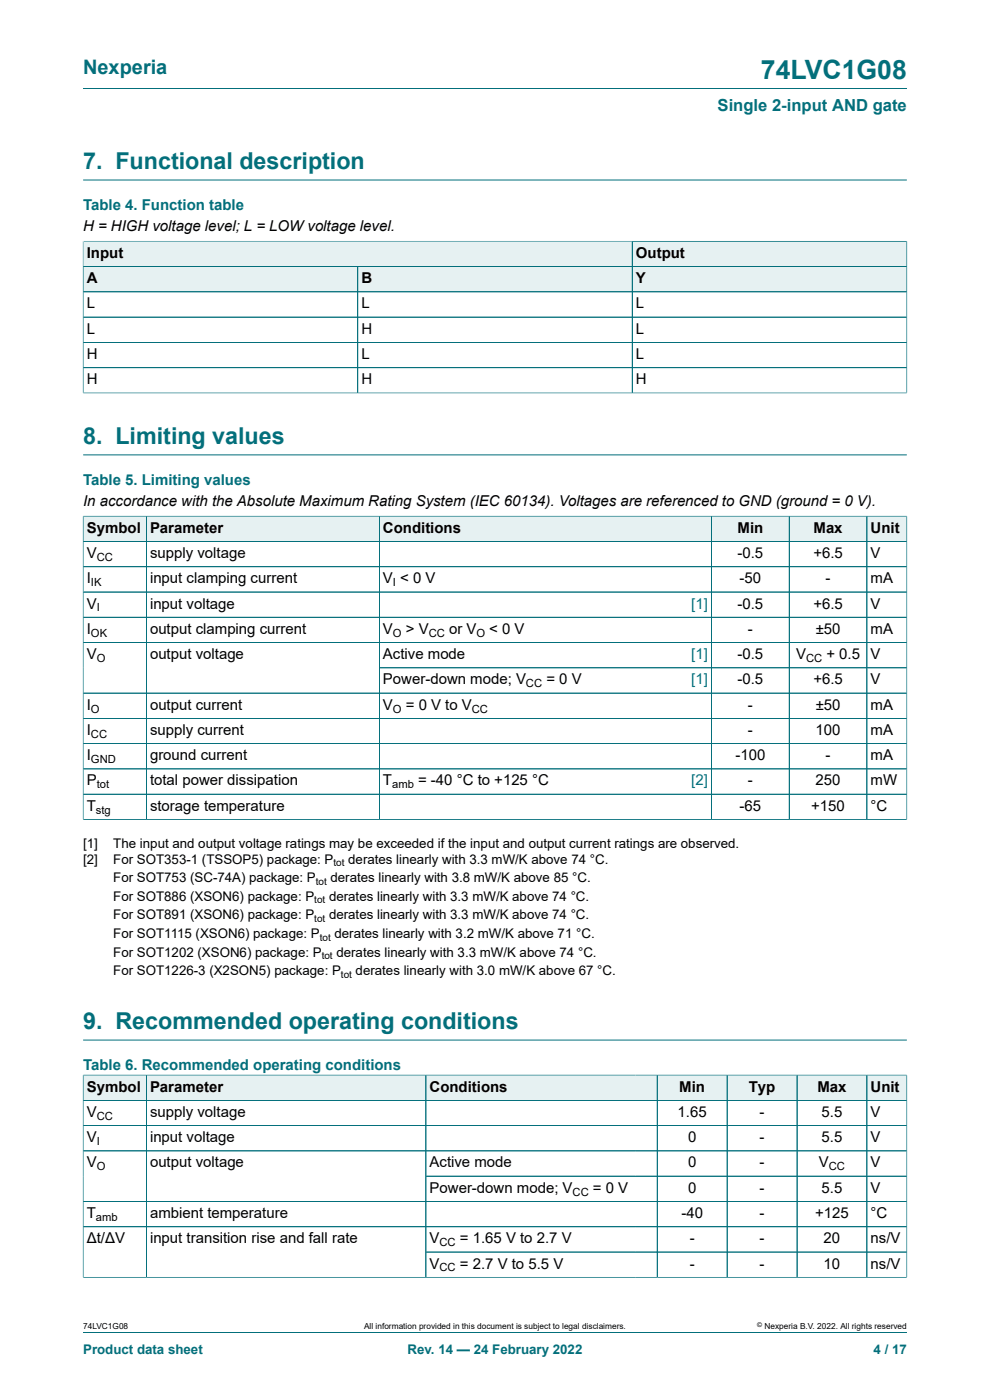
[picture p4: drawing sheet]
<svg xmlns="http://www.w3.org/2000/svg" width="210mm" height="297mm" viewBox="0 0 210 297" stroke-linecap="round" stroke-linejoin="round" font-family="sans-serif">
<defs><g id="words">
<text font-size="5.6" fill="#036f7b" x="161.4" y="16.8">74LVC1G08</text>
<g font-size="4.9" fill="#036f7b">
<text x="17.6" y="35.9">7. Functional description</text>
<text x="17.6" y="94.2">8. Limiting values</text>
<text x="17.6" y="218.3">9. Recommended operating conditions</text>
</g>
<text font-size="4.2" fill="#036f7b" x="17.6" y="15.6">Nexperia</text>
<text font-size="3.5" fill="#036f7b" x="152.2" y="23.7">Single 2-input AND gate</text>
<g font-size="3.2" fill="#036f7b">
<text x="17.6" y="44.5">Table 4. Function table</text>
<text x="17.6" y="102.8">Table 5. Limiting values</text>
<text x="17.6" y="227">Table 6. Recommended operating conditions</text>
</g>
<g font-size="3.2">
<text x="17.6" y="49.1">H = HIGH voltage level; L = LOW voltage level.</text>
<text x="18.4" y="54.7">Input</text>
<text x="134.9" y="54.7">Output</text>
<text x="18.4" y="60.1">A</text>
<text x="18.4" y="65.4">L</text>
<text x="76.7" y="60.1">B</text>
<text x="76.7" y="65.4">L</text>
<text x="134.9" y="60.1">Y</text>
<text x="134.9" y="65.4">L</text>
<text x="18.4" y="70.8">L</text>
<text x="76.7" y="70.8">H</text>
<text x="134.9" y="70.8">L</text>
<text x="18.4" y="76.1">H</text>
<text x="76.7" y="76.1">L</text>
<text x="134.9" y="76.1">L</text>
<text x="18.4" y="81.5">H</text>
<text x="76.7" y="81.5">H</text>
<text x="134.9" y="81.5">H</text>
<text x="17.6" y="107.4">In accordance with the Absolute Maximum Rating System (IEC 60134). Voltages are referenced to GND (ground = 0 V).</text>
<text x="18.4" y="113">Symbol</text>
<text x="31.8" y="113">Parameter</text>
<text x="81.2" y="113">Conditions</text>
<text x="156.5" y="113">Min</text>
<text x="172.6" y="113">Max</text>
<text x="184.7" y="113">Unit</text>
<text x="18.4" y="118.4">V</text>
<text x="31.8" y="118.4">supply voltage</text>
<text x="156.4" y="118.4">-0.5</text>
<text x="172.5" y="118.4">+6.5</text>
<text x="184.7" y="118.4">V</text>
<text x="18.4" y="123.7">I</text>
<text x="31.8" y="123.7">input clamping current</text>
<text x="81.2" y="123.7">V &lt; 0 V</text>
<text x="156.9" y="123.7">-50</text>
<text x="175.1" y="123.7">-</text>
<text x="184.7" y="123.7">mA</text>
<text x="18.4" y="129.1">V</text>
<text x="31.8" y="129.1">input voltage</text>
<text x="156.4" y="129.1">-0.5</text>
<text x="172.5" y="129.1">+6.5</text>
<text x="184.7" y="129.1">V</text>
<text x="18.4" y="134.5">I</text>
<text x="31.8" y="134.5">output clamping current</text>
<text x="81.2" y="134.5">V</text>
<text x="86.1" y="134.5">&gt; V</text>
<text x="95.2" y="134.5">or V</text>
<text x="103.8" y="134.5">&lt; 0 V</text>
<text x="158.7" y="134.5">-</text>
<text x="173" y="134.5">±50</text>
<text x="184.7" y="134.5">mA</text>
<text x="18.4" y="139.8">V</text>
<text x="31.8" y="139.8">output voltage</text>
<text x="81.2" y="139.8">Active mode</text>
<text x="156.4" y="139.8">-0.5</text>
<text x="168.9" y="139.8">V</text>
<text x="175.3" y="139.8">+ 0.5</text>
<text x="184.7" y="139.8">V</text>
<text x="81.2" y="145.2">Power-down mode; V</text>
<text x="115.9" y="145.2">= 0 V</text>
<text x="156.4" y="145.2">-0.5</text>
<text x="172.5" y="145.2">+6.5</text>
<text x="184.7" y="145.2">V</text>
<text x="18.4" y="150.5">I</text>
<text x="18.4" y="155.9">I</text>
<text x="31.8" y="150.5">output current</text>
<text x="31.8" y="155.9">supply current</text>
<text x="81.2" y="150.5">V</text>
<text x="86.1" y="150.5">= 0 V to V</text>
<text x="158.7" y="150.5">-</text>
<text x="158.7" y="155.9">-</text>
<text x="173" y="155.9">100</text>
<text x="173" y="150.5">±50</text>
<text x="184.7" y="150.5">mA</text>
<text x="184.7" y="155.9">mA</text>
<text x="18.4" y="161.3">I</text>
<text x="31.8" y="161.3">ground current</text>
<text x="156" y="161.3">-100</text>
<text x="175.1" y="161.3">-</text>
<text x="184.7" y="161.3">mA</text>
<text x="18.4" y="166.6">P</text>
<text x="31.8" y="166.6">total power dissipation</text>
<text x="81.2" y="166.6">T</text>
<text x="88.7" y="166.6">= -40 °C to +125 °C</text>
<text x="158.7" y="166.6">-</text>
<text x="173" y="166.6">250</text>
<text x="184.7" y="166.6">mW</text>
<text x="18.4" y="172">T</text>
<text x="31.8" y="172">storage temperature</text>
<text x="156.9" y="172">-65</text>
<text x="172.1" y="172">+150</text>
<text x="184.7" y="172">°C</text>
<text x="18.4" y="231.6">Symbol</text>
<text x="31.8" y="231.6">Parameter</text>
<text x="91.1" y="231.6">Conditions</text>
<text x="144.1" y="231.6">Min</text>
<text x="158.8" y="231.6">Typ</text>
<text x="173.4" y="231.6">Max</text>
<text x="184.7" y="231.6">Unit</text>
<text x="18.4" y="236.9">V</text>
<text x="31.8" y="236.9">supply voltage</text>
<text x="143.7" y="236.9">1.65</text>
<text x="161.1" y="236.9">-</text>
<text x="174.3" y="236.9">5.5</text>
<text x="184.7" y="236.9">V</text>
<text x="18.4" y="242.3">V</text>
<text x="31.8" y="242.3">input voltage</text>
<text x="145.9" y="242.3">0</text>
<text x="161.1" y="242.3">-</text>
<text x="174.3" y="242.3">5.5</text>
<text x="184.7" y="242.3">V</text>
<text x="18.4" y="247.7">V</text>
<text x="31.8" y="247.7">output voltage</text>
<text x="91.1" y="247.7">Active mode</text>
<text x="145.9" y="247.7">0</text>
<text x="161.1" y="247.7">-</text>
<text x="173.7" y="247.7">V</text>
<text x="184.7" y="247.7">V</text>
<text x="91.1" y="253">Power-down mode; V</text>
<text x="125.8" y="253">= 0 V</text>
<text x="145.9" y="253">0</text>
<text x="161.1" y="253">-</text>
<text x="174.3" y="253">5.5</text>
<text x="184.7" y="253">V</text>
<text x="18.4" y="258.4">T</text>
<text x="18.4" y="263.7">Δt/ΔV</text>
<text x="31.8" y="258.4">ambient temperature</text>
<text x="31.8" y="263.7">input transition rise and fall rate</text>
<text x="91.1" y="263.7">V</text>
<text x="97.6" y="263.7">= 1.65 V to 2.7 V</text>
<text x="144.5" y="258.4">-40</text>
<text x="146.3" y="263.7">-</text>
<text x="161.1" y="258.4">-</text>
<text x="161.1" y="263.7">-</text>
<text x="172.9" y="258.4">+125</text>
<text x="174.7" y="263.7">20</text>
<text x="184.7" y="258.4">°C</text>
<text x="184.7" y="263.7">ns/V</text>
<text x="91.1" y="269.1">V</text>
<text x="97.6" y="269.1">= 2.7 V to 5.5 V</text>
<text x="146.3" y="269.1">-</text>
<text x="161.1" y="269.1">-</text>
<text x="174.7" y="269.1">10</text>
<text x="184.7" y="269.1">ns/V</text>
</g>
<g font-size="3.2" fill="#00f">
<text x="146.6" y="129.1">[1]</text>
<text x="146.6" y="139.8">[1]</text>
<text x="146.6" y="145.2">[1]</text>
<text x="146.6" y="166.6">[2]</text>
</g>
<g font-size="2.8">
<text x="17.6" y="179.8">[1]</text>
<text x="24" y="179.8">The input and output voltage ratings may be exceeded if the input and output current ratings are observed.</text>
<text x="17.6" y="183.2">[2]</text>
<text x="24" y="183.2">For SOT353-1 (TSSOP5) package: P</text>
<text x="73.9" y="183.2">derates linearly with 3.3 mW/K above 74 °C.</text>
<text x="24" y="187.1">For SOT753 (SC-74A) package: P</text>
<text x="24" y="191.1">For SOT886 (XSON6) package: P</text>
<text x="69.8" y="191.1">derates linearly with 3.3 mW/K above 74 °C.</text>
<text x="70.1" y="187.1">derates linearly with 3.8 mW/K above 85 °C.</text>
<text x="24" y="195">For SOT891 (XSON6) package: P</text>
<text x="69.8" y="195">derates linearly with 3.3 mW/K above 74 °C.</text>
<text x="24" y="199">For SOT1115 (XSON6) package: P</text>
<text x="24" y="202.9">For SOT1202 (XSON6) package: P</text>
<text x="70.9" y="199">derates linearly with 3.2 mW/K above 71 °C.</text>
<text x="71.4" y="202.9">derates linearly with 3.3 mW/K above 74 °C.</text>
<text x="24" y="206.9">For SOT1226-3 (X2SON5) package: P</text>
<text x="75.4" y="206.9">derates linearly with 3.0 mW/K above 67 °C.</text>
</g>
<g font-size="2.8" fill="#036f7b">
<text x="17.6" y="287.2">Product data sheet</text>
<text x="86.4" y="287.2">Rev. 14 — 24 February 2022</text>
<text x="185.3" y="287.2">4 / 17</text>
</g>
<g font-size="2.4">
<text x="20.5" y="119">CC</text>
<text x="19.3" y="124.3">IK</text>
<text x="83.4" y="124.3">I</text>
<text x="20.5" y="129.7">I</text>
<text x="19.3" y="135.1">OK</text>
<text x="83.4" y="135.1">O</text>
<text x="90.9" y="135.1">CC</text>
<text x="101.1" y="135.1">O</text>
<text x="20.5" y="140.4">O</text>
<text x="171" y="140.4">CC</text>
<text x="111.6" y="145.8">CC</text>
<text x="19.3" y="151.2">O</text>
<text x="83.4" y="151.2">O</text>
<text x="100.1" y="151.2">CC</text>
<text x="19.3" y="156.5">CC</text>
<text x="19.3" y="161.9">GND</text>
<text x="20.5" y="167.2">tot</text>
<text x="83.2" y="167.2">amb</text>
<text x="20.4" y="172.6">stg</text>
<text x="20.5" y="237.6">CC</text>
<text x="20.5" y="242.9">I</text>
<text x="20.5" y="248.3">O</text>
<text x="175.8" y="248.3">CC</text>
<text x="121.5" y="253.6">CC</text>
<text x="20.4" y="259">amb</text>
<text x="93.2" y="264.4">CC</text>
<text x="93.2" y="269.7">CC</text>
</g>
<g font-size="2.1">
<text x="70.7" y="183.7">tot</text>
<text x="66.7" y="191.6">tot</text>
<text x="67" y="187.7">tot</text>
<text x="66.7" y="195.6">tot</text>
<text x="67.8" y="199.5">tot</text>
<text x="68.2" y="203.5">tot</text>
<text x="72.3" y="207.4">tot</text>
</g>
<g font-size="1.8">
<text x="17.6" y="282">74LVC1G08</text>
<text x="77.2" y="282">All information provided in this document is subject to legal disclaimers.</text>
<text x="162.2" y="282">Nexperia B.V. 2022. All rights reserved</text>
</g>
<text font-size="1.4" x="160.6" y="281.6">©</text>
</g></defs>
<path d="M17.6 18.8h174.8M17.6 38.2h174.8M17.6 51.1v5.5h116.5v-5.4h-116.5" fill="none" stroke="#036f7b" stroke-width=".21"/>
<g fill="#e6f1f2">
<path d="M17.7 51.3h116.3v5.2h-116.3z"/>
<path d="M134.2 51.3h58.1v5.2h-58.1z"/>
</g>
<path d="M192.4 51.1v5.5h-58.3v-5.4h58.3" fill="none" stroke="#036f7b" stroke-width=".21"/>
<path d="M17.7 56.6h58.1v5.2h-58.1z" fill="#e6f1f2"/>
<path d="M17.6 56.6h58.3v5.3h-58.3z" fill="none" stroke="#036f7b" stroke-width=".21"/>
<path d="M75.9 56.6h58.1v5.2h-58.1z" fill="#e6f1f2"/>
<path d="M75.9 56.6h58.2v5.3h-58.2z" fill="none" stroke="#036f7b" stroke-width=".21"/>
<path d="M134.2 56.6h58.1v5.2h-58.1z" fill="#e6f1f2"/>
<path d="M17.6 51.3v32.1M17.7 56.6h174.7M17.7 51.2h174.6M75.9 56.6v26.8M134.1 51.3v32.1M192.4 51.3v32.1M17.6 61.9h174.8M17.6 67.3h174.8M17.6 72.6h174.8M17.6 78h174.8M17.6 83.4h174.8M17.6 96.5h174.8" fill="none" stroke="#036f7b" stroke-width=".21"/>
<path d="M17.7 109.6h13.3v5.2h-13.3z" fill="#e6f1f2"/>
<path d="M17.6 109.4v5.5h13.4v-5.4h-13.4" fill="none" stroke="#036f7b" stroke-width=".21"/>
<path d="M31.1 109.6h49.3v5.2h-49.3z" fill="#e6f1f2"/>
<path d="M31 109.5h49.5v5.4h-49.5z" fill="none" stroke="#036f7b" stroke-width=".21"/>
<path d="M80.5 109.6h65.9v5.2h-65.9z" fill="#e6f1f2"/>
<path d="M146.4 109.5h-65.9v5.4h65.9" fill="none" stroke="#036f7b" stroke-width=".21"/>
<path d="M146.4 109.6h4.5v5.2h-4.5z" fill="#e6f1f2"/>
<path d="M146.4 109.5h4.5v5.4h-4.5" fill="none" stroke="#036f7b" stroke-width=".21"/>
<path d="M151 109.6h16.3v5.2h-16.3z" fill="#e6f1f2"/>
<path d="M150.9 109.5h16.5v5.4h-16.5z" fill="none" stroke="#036f7b" stroke-width=".21"/>
<path d="M167.5 109.6h16.3v5.2h-16.3z" fill="#e6f1f2"/>
<path d="M167.4 109.5h16.5v5.4h-16.5z" fill="none" stroke="#036f7b" stroke-width=".21"/>
<path d="M184 109.6h8.3v5.2h-8.3z" fill="#e6f1f2"/>
<g fill="none" stroke="#036f7b" stroke-width=".21">
<path d="M17.6 114.9h174.8M17.6 109.6v64.3M17.7 109.5h174.7M31 109.6v64.2M80.5 109.6v64.2M150.9 109.6v64.2M167.4 109.6v64.2M183.9 109.5v64.3M192.4 109.4v64.5M17.6 125.6h174.8M192.4 120.2h-174.8M192.4 131h-174.8"/>
<path d="M192.4 136.3h-174.8M17.6 152.4h174.8M80.5 141.7h111.9M192.4 147h-174.8M192.4 157.8h-174.8M17.6 173.8h174.8M17.6 168.5h174.8M192.4 163.1h-174.8M17.6 220.6h174.8"/>
</g>
<path d="M17.7 228.1h13.3v5.3h-13.3z" fill="#e6f1f2"/>
<path d="M17.6 228v5.4h13.4v-5.3h-13.4" fill="none" stroke="#036f7b" stroke-width=".21"/>
<path d="M31.1 228.1h59.2v5.3h-59.2z" fill="#e6f1f2"/>
<path d="M31 228.1h59.3v5.3h-59.3z" fill="none" stroke="#036f7b" stroke-width=".21"/>
<path d="M90.4 228.1h44.4v5.3h-44.4z" fill="#e6f1f2"/>
<path d="M134.8 228.1h-44.5v5.3h44.5" fill="none" stroke="#036f7b" stroke-width=".21"/>
<path d="M134.8 228.1h4.5v5.3h-4.5z" fill="#e6f1f2"/>
<path d="M134.8 228.1h4.6v5.3h-4.6" fill="none" stroke="#036f7b" stroke-width=".21"/>
<path d="M139.5 228.1h14.7v5.3h-14.7z" fill="#e6f1f2"/>
<path d="M139.4 228.1h14.8v5.3h-14.8z" fill="none" stroke="#036f7b" stroke-width=".21"/>
<path d="M154.3 228.1h14.7v5.3h-14.7z" fill="#e6f1f2"/>
<path d="M154.2 228.1h14.9v5.3h-14.9z" fill="none" stroke="#036f7b" stroke-width=".21"/>
<path d="M169.1 228.1h14.7v5.3h-14.7z" fill="#e6f1f2"/>
<path d="M169.1 228.1h14.8v5.3h-14.8z" fill="none" stroke="#036f7b" stroke-width=".21"/>
<path d="M184 228.1h8.3v5.3h-8.3z" fill="#e6f1f2"/>
<g fill="none" stroke="#036f7b" stroke-width=".21">
<path d="M17.6 228.1v42.9M17.7 228.1h174.7M31 228.1v42.9M90.3 228.1v42.9M139.4 228.1v42.9M154.2 228.1v42.9M169.1 228.1v42.9M183.9 228.1v42.9M192.4 228v43M192.4 233.4h-174.8M192.4 238.8h-174.8M192.4 244.2h-174.8"/>
<path d="M192.4 249.5h-102.1M192.4 254.9h-174.8M90.3 265.6h102.1M192.4 260.2h-174.8M192.4 271h-174.8M17.6 282.6h174.8"/>
</g>
<use href="#words"/>
</svg>
